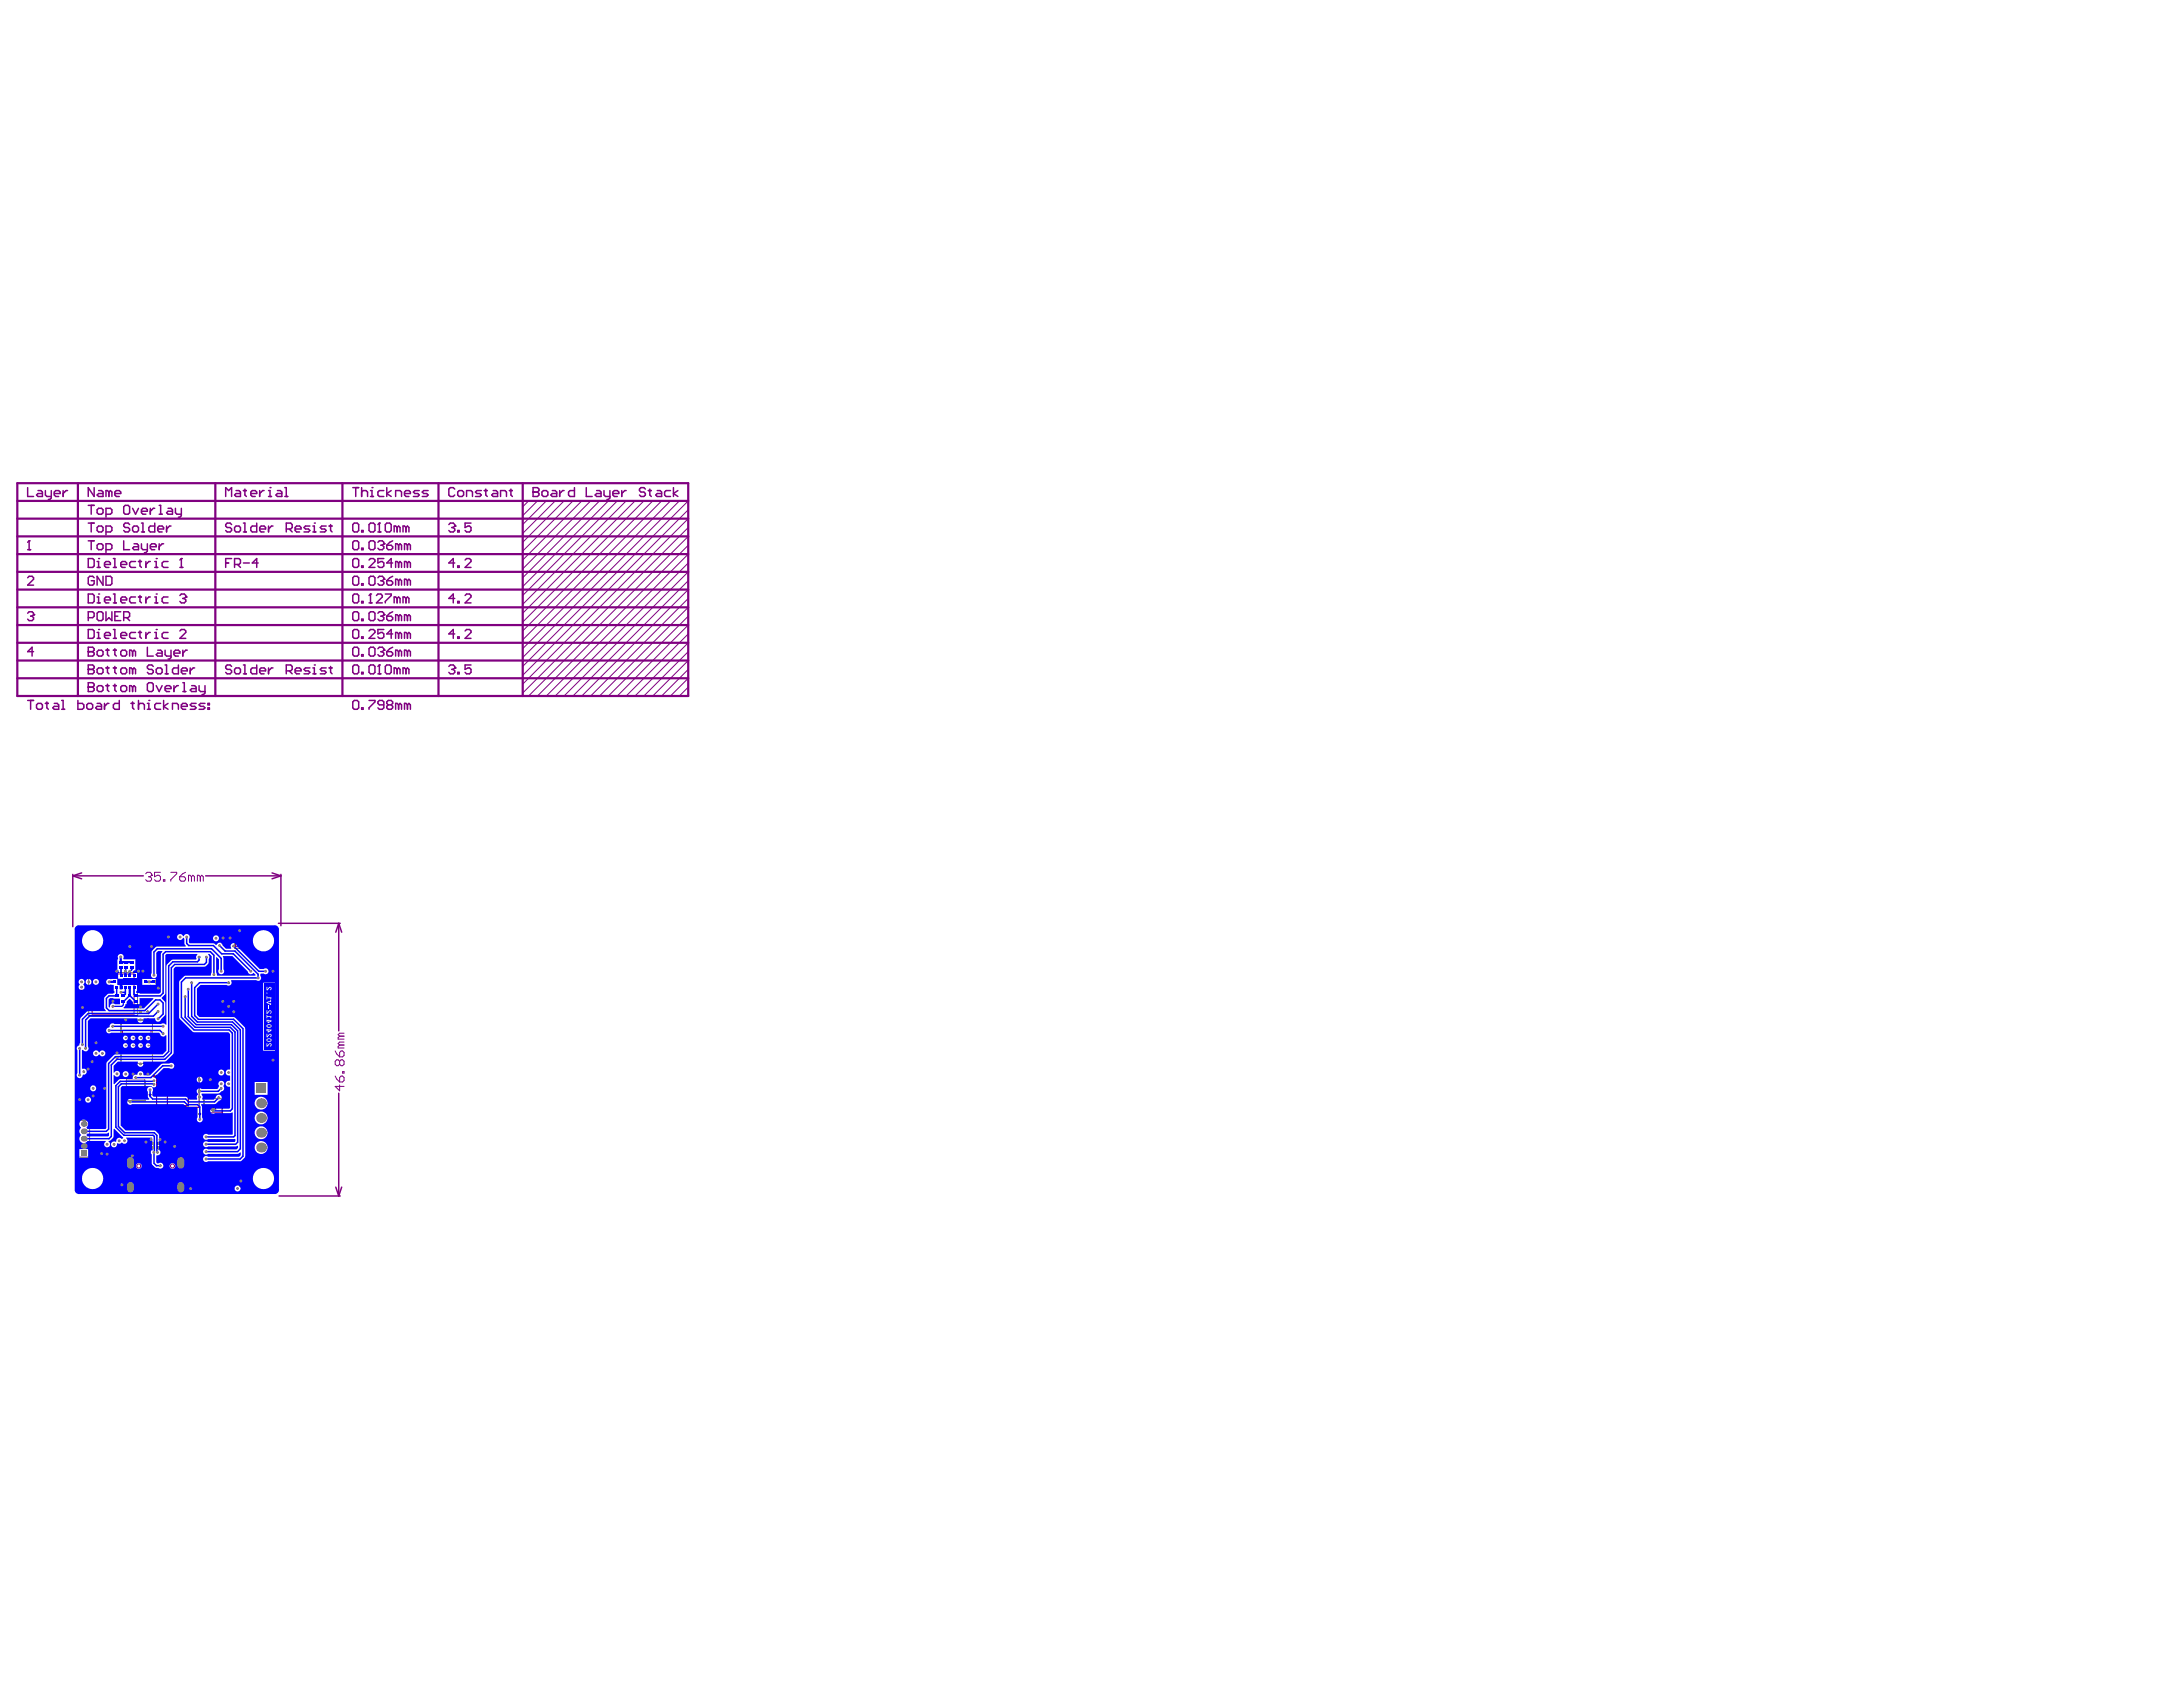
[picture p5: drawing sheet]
<svg xmlns="http://www.w3.org/2000/svg" width="279mm" height="216mm" viewBox="0 0 279 216" stroke-linecap="round" stroke-linejoin="round" font-family="sans-serif">
<path d="M20 137.6h5.5v4.1h-5.5z" fill="none" stroke="#000" stroke-width=".13"/>
<g fill="#008000">
<path d="M20.2 146.8h.3v.1h-.3z"/>
<path d="M20.2 146.3h.3v.2h-.3z"/>
<path d="M19.3 146.8h.4v.1h-.4z"/>
<path d="M19.3 146.3h.4v.2h-.4z"/>
<path d="M21.8 147.1h.1v.3h-.1z"/>
<path d="M22.2 147.1h.2v.3h-.2z"/>
<path d="M10.6 147.5h.3v.3h-.3z"/>
<path d="M10.6 146.5h.3v.3h-.3z"/>
<path d="M10.6 145.6h.3v.3h-.3z"/>
<path d="M10.6 144.6h.3v.3h-.3z"/>
<path d="M10.6 143.7h.3v.3h-.3z"/>
<circle cx="20.1" cy="146.2" r=".05"/>
<circle cx="19.3" cy="146.2" r=".05"/>
<circle cx="22.5" cy="147" r=".05"/>
<circle cx="11.5" cy="148.1" r=".05"/>
</g>
<g fill="none" stroke="#008000" stroke-width=".13">
<path d="M18.7 119.5h.7M19 119.1v.7M30.1 119.3h1.2v2.1h-1.2zM30.7 120v.7M10 126.7h1.1v2.1h-1.1zM10.2 127.8h.7M10.6 127.4v.7M11.3 124.5h6.3v5.5h-6.3zM12.1 134.1h.3M12.1 135.5h.3M12.3 133.9v.3M12.3 135.4v.3"/>
<path d="M12.5 139.3h.3M12.7 139.1v.3M13 135.5h.3M13.1 135.4v.3M14.8 136.8h.3M14.8 135.4h.3M15 136.7v.3M15 135.2v.3M15.5 130.5h4v5.6h-4zM15.9 136.8h.3M16.1 136.7v.3M16.2 138.2h2.4v2.7h-2.4z"/>
<path d="M16.9 136.8h.3M17 139.6h.7M17 136.7v.3M17.4 139.2v.7M17.8 129.5h.3M17.8 136.8h.3M18 129.3v.3M18 136.7v.3M18.8 129.5h.3M18.8 136.8h.3M18.9 129.3v.3M18.9 136.7v.3"/>
<path d="M19.2 140v.3M19.8 125.7h.3M19.8 120.8h.3M19.9 125.5v.3M20 120.6v.3M26.1 138.2h.3M26.3 138v.3M27.5 120.7h.3M27.6 120.6v.3M28.4 120.7h.3M28.5 120.5v.3M29.3 120.7h.3"/>
<path d="M29.5 120.5v.3M30.3 120.3h.8M10 143.4h1.5v4.7h-1.5zM11.1 141.4h.3M11.3 141.3v.3M13.6 147.1h.3M13.7 146.9v.3M14.4 147.1h.3M14.6 146.9v.3M14.6 151h.7M15 150.6v.7M16.4 146.8h.7"/>
<path d="M16.8 146.4v.7M19.1 140.1h.3M19.3 146.2h.4v.8h-.4zM20.1 146.2h.5v.8h-.5zM21.7 147h.8v.5h-.8zM25.4 142.6h.3M25.6 142.4v.3M26.1 140.6h2.4v2.7h-2.4zM26.9 141.9h.8M27.3 141.6v.7M30.7 151.8h.3M30.8 151.6v.3"/>
<circle cx="19" cy="119.5" r=".26"/>
<circle cx="12.3" cy="134.1" r=".09"/>
<circle cx="12.3" cy="135.5" r=".09"/>
<circle cx="12.7" cy="139.3" r=".09"/>
<circle cx="13.1" cy="135.5" r=".09"/>
<circle cx="15" cy="136.8" r=".09"/>
<circle cx="15" cy="135.4" r=".09"/>
<circle cx="16.1" cy="136.8" r=".09"/>
<circle cx="17" cy="136.8" r=".09"/>
<circle cx="17.4" cy="139.6" r=".26"/>
<circle cx="18" cy="129.5" r=".09"/>
<circle cx="18" cy="136.8" r=".09"/>
<circle cx="18.9" cy="129.5" r=".09"/>
<circle cx="18.9" cy="136.8" r=".09"/>
<circle cx="19.9" cy="125.7" r=".09"/>
<circle cx="20" cy="120.8" r=".09"/>
<circle cx="26.3" cy="138.2" r=".09"/>
<circle cx="27.6" cy="120.7" r=".09"/>
<circle cx="28.5" cy="120.7" r=".09"/>
<circle cx="29.5" cy="120.7" r=".09"/>
<circle cx="11.3" cy="141.4" r=".09"/>
<circle cx="13.7" cy="147.1" r=".09"/>
<circle cx="14.6" cy="147.1" r=".09"/>
<circle cx="15" cy="151" r=".26"/>
<circle cx="16.8" cy="146.8" r=".26"/>
<circle cx="19.2" cy="140.1" r=".09"/>
<circle cx="25.6" cy="142.6" r=".09"/>
<circle cx="27.3" cy="141.9" r=".26"/>
<circle cx="30.8" cy="151.8" r=".09"/>
</g>
<path d="M30.1 119.5h1.1v1.6h-1.1zM10 127h1.1v1.6h-1.1zM11.8 124.6h5.4v5.2h-5.4zM15.7 131.9h3.6v2.9h-3.6zM16.3 139.1h2.2v.9h-2.2zM26.2 141.4h2.2v1h-2.2z" fill="none" stroke="#800080" stroke-width=".13"/>
<circle cx="18.9" cy="130.4" r=".07" fill="none" stroke="#800080" stroke-width=".15"/>
<g fill="#008080">
<path d="M20.3 146.9h.1v.3h-.1z"/>
<path d="M20.2 147.1h.3h-.3z"/>
<path d="M20.3 146h.1v.3h-.1z"/>
<path d="M19.4 146.9h.1v.3h-.1z"/>
<path d="M19.3 147.1h.3h-.3z"/>
<path d="M19.4 146h.1v.3h-.1z"/>
<path d="M21.5 147.2h.3v.1h-.3z"/>
<path d="M21.6 147.1v.3z"/>
<path d="M22.4 147.2h.3v.1h-.3z"/>
</g>
<path d="M21.4 137.8h2.7v3.7h-2.7z" fill="none" stroke="#000" stroke-width=".13"/>
<circle cx="19.7" cy="137.7" r=".07" fill="none" stroke="#000" stroke-width=".15"/>
<g fill="none" stroke="#800080" stroke-width=".13">
<path d="M67.7 64.1l-.8 .8M68.8 64.1l-1.9 1.9M69.9 64.1l-3 3M71.1 64.1l-4.2 4.2M72.2 64.1l-5.3 5.3M73.3 64.1l-6.4 6.4M74.5 64.1l-7.6 7.6M75.6 64.1l-8.7 8.7M76.7 64.1l-9.8 9.8M77.9 64.1l-11 11M79 64.1l-12.1 12.1M80.1 64.1l-13.2 13.2"/>
<path d="M81.3 64.1l-14.4 14.4M82.4 64.1l-15.5 15.5M83.5 64.1l-16.6 16.6M84.7 64.1l-17.8 17.8M85.8 64.1l-18.9 18.9M87 64.1l-20.1 20M88.1 64.1l-21.2 21.2M88.1 66.4l-21.2 21.2M88.1 76.6l-12.5 12.5M88.1 77.7l-11.4 11.4M88.1 69.8l-19.3 19.3M88.1 72.1l-17 17"/>
<path d="M88.1 78.9l-10.2 10.2M88.1 65.2l-21.2 21.2M88.1 73.2l-15.9 15.9M88.1 74.3l-14.8 14.8M88.1 70.9l-18.2 18.2M88.1 80l-9.1 9.1M88.1 67.5l-21.2 21.2M88.1 75.5l-13.6 13.6M88.1 68.6l-20.4 20.5M88.1 85.7l-3.4 3.4M88.1 83.4l-5.7 5.7M88.1 81.1l-8 8"/>
<path d="M88.1 84.5l-4.6 4.6M88.1 82.3l-6.8 6.8M88.1 86.8l-2.3 2.3M88.1 87.9l-1.1 1.2M18.6 111.8l.2-.2h.4l.2 .2v.2M19 112.2h.2M19.2 112.2l.2 .2v.2l-.2 .2h-.4l-.2-.2M19.4 112h.1M19.4 112l-.2 .2M20.5 111.6h-.7v.6l.4-.2h.1l.2 .2v.4l-.2 .2h-.3l-.2-.2M20.9 112.6h.2v.2h-.2zM21.9 111.6h.7v.2l-.7 .8v.2"/>
<path d="M23 112.2h.6l.1 .2v.2l-.1 .2h-.4l-.2-.2zM23.7 111.6l-.3 .2-.4 .4M24.5 112.2l-.2-.2h-.2v.8M24.5 112.2v.6M24.5 112.2l.2-.2 .2 .2v.6M25.6 112.2l-.1-.2h-.2v.8M25.6 112.2v.6M25.6 112.2l.2-.2 .2 .2v.6M42.9 137.7l.2 .4 .4 .4M42.9 134.5l.2 .4 .4 .4M43.5 137.9l.2-.2h.1l.2 .2v.4l-.2 .2h-.3zM43.5 135.8l.2-.2h.1l.2 .2v.4l-.2 .2h-.1l-.2-.2"/>
<path d="M43.5 138.8v.8l-.6-.6h1.1M43.5 134.7l.2-.2h.1l.2 .2v.4l-.2 .2h-.3zM43.5 135.8v.4M43.5 135.8l-.2-.2h-.2l-.2 .2v.4l.2 .2h.2l.2-.2M43.5 133.7l-.2 .2v.2h.7M43.5 132.6l-.2 .2v.2h.7M43.5 133.7h.5M43.5 132.6h.5M43.8 137.1h.2v.2h-.2zM44 133.4h-.5l-.2 .2 .2 .1M44 132.2h-.5l-.2 .2 .2 .2"/>
<circle cx="17.8" cy="149.2" r=".26"/>
<circle cx="22.1" cy="149.2" r=".26"/>
</g>
<g fill="none" stroke="#800080" stroke-width=".28">
<path d="M2.2 77.7h85.9M2.2 70.9h85.9M2.2 80h85.9M2.2 75.5h85.9M2.2 68.6h85.9M2.2 61.8h85.9v27.3h-85.9zM2.2 64.1h85.9M2.2 73.2h85.9M2.2 66.4h85.9M10 61.8v27.3M27.6 61.8v27.3M43.8 61.8v27.3"/>
<path d="M56.1 61.8v27.3M66.9 61.8v27.3M2.2 82.3h85.9M2.2 86.8h85.9M2.2 84.5h85.9"/>
</g>
<g fill="none" stroke="#800080" stroke-width=".19">
<path d="M3.5 70.3h.4M3.5 62.4v1.1h.8M3.5 78.5l.2-.2h.4l.2 .2v.2M3.5 73.9l.2-.1h.4l.2 .1v.2l-.8 .8h.8M3.7 69.2h.1M3.7 69.2v1.1M3.7 69.2l-.2 .2M3.9 78.9h.2M4.1 78.9l.2 .1v.2l-.2 .2h-.4l-.2-.2M4.3 78.7h.1M4.3 78.7l-.2 .2M4.9 62.8h.3l.2 .2v.5h-.5l-.2-.1 .2-.2h.5"/>
<path d="M5.8 62.8v.6l.2 .1h.6M6.6 62.8v.9l-.2 .2h-.2M6.9 63.2h.8v-.2l-.2-.2h-.4l-.2 .2v.4l.2 .1h.4M8.1 62.8v.7M8.6 62.8h-.1l-.4 .4M11.3 76h.6l.2 .2v.8l-.2 .2h-.6zM11.3 71.5h.6l.2 .2v.7l-.2 .2h-.6zM11.3 79h.6l.2-.1v-.4l-.2-.2h-.6v1.1M11.3 66.9h.8M11.3 64.7h.8M11.3 69.2h.8M11.7 64.7v1.1"/>
<path d="M11.7 66.9v1.2M11.7 69.2v1.1M12.1 62.4v1.1l-.8-1.1v1.1M12.1 73.9l-.2-.1h-.4l-.2 .1v.8l.2 .2h.4l.2-.2v-.4h-.4M12.4 77.2h.4M12.4 76.4h.2v.8M12.4 71.9h.2v.7M12.4 69.8l.2-.2h.4l.2 .2v.4l-.2 .1h-.4l-.2-.1zM12.4 65.2l.2-.1h.4l.2 .1v.4l-.2 .2h-.4l-.2-.2zM12.4 67.5l.2-.2h.4l.2 .2v.4l-.2 .2h-.4l-.2-.2zM12.4 78.5l.2-.2h.4l.2 .2v.7l-.2 .2h-.4l-.2-.2zM12.4 72.6h.4"/>
<path d="M12.6 76h.1M12.6 71.5h.1M12.6 62.8h.4l.2 .2v.5h-.6l-.2-.1 .2-.2h.6M13.2 73.8v1.1l-.8-1.1v1.1M13.4 76.8h.7v-.2l-.2-.2h-.3l-.2 .2v.4l.2 .2h.3M13.4 72.2h.7v-.1l-.2-.2h-.3l-.2 .2v.3l.2 .2h.3M13.6 73.8h.5l.2 .1v.8l-.2 .2h-.5zM13.6 70.3h.5l.2-.1v-.4l-.2-.2h-.5v1.1M13.6 68.1h.5l.2-.2v-.4l-.2-.2h-.5v1.2M13.6 65.8h.5l.2-.2v-.4l-.2-.1h-.5v1.1M13.6 78.3v1.1l.3-.4 .4 .4v-1.1M13.9 63l-.1-.2h-.2v.7"/>
<path d="M13.9 63l.2-.2 .2 .2v.5M13.9 63v.5M14.5 76h.2v1.2M14.5 77.2h.4M14.5 71.5h.2v1.1M14.5 72.6h.4M14.7 63.2h.8v-.2l-.2-.2h-.4l-.2 .2v.4l.2 .1h.4M14.7 78.9h.4M15.5 76.8h.7v-.2l-.2-.2h-.4l-.1 .2v.4l.1 .2h.4M15.5 78.3h-.8v1.1h.8M15.5 72.2h.7v-.1l-.2-.2h-.4l-.1 .2v.3l.1 .2h.4M15.8 64.9l.2-.2h.4l.2 .2v.7l-.2 .2h-.4l-.2-.2z"/>
<path d="M15.8 79h.6l.2-.1v-.4l-.2-.2h-.6v1.1M15.8 69.2v1.1h.8M16.2 79l.4 .4M16.6 67.1l-.2-.2h-.4l-.2 .2v.2l.2 .2h.4l.2 .2v.2l-.2 .2h-.4l-.2-.2M17 67.5l.2-.2h.3l.2 .2v.4l-.2 .2h-.3l-.2-.2zM17 65.1l.3 .7 .4-.7M17.2 69.6h.3l.2 .2v.5h-.5l-.2-.1 .2-.2h.5M17.3 76.4h-.5l-.2 .2v.4l.2 .2h.5M17.3 71.9h-.5l-.2 .2v.3l.2 .2h.5M17.7 76.4h.4M17.7 71.9h.4M17.9 71.7v.7l.2 .2"/>
<path d="M17.9 76.2v.8l.2 .2M18.1 69.6v.6l.2 .1h.6M18.1 65.4h.8v-.2l-.2-.1h-.4l-.2 .1v.4l.2 .2h.4M18.1 66.9h.2v1.2M18.1 68.1h.4M18.7 71.9v.7M18.7 76.4v.8M18.9 69.6v.9l-.2 .2h-.2M19.2 76.4h-.2l-.3 .4M19.2 70h.8v-.2l-.2-.2h-.4l-.2 .2v.4l.2 .1h.4M19.2 65.1v.7M19.2 71.9h-.2l-.3 .3"/>
<path d="M19.8 77.2h.4M19.8 76.4h.2v.8M19.8 71.9h.2v.7M19.8 66.9v1.2h-.6l-.2-.2v-.4l.2-.2h.6M19.8 65.1h-.2l-.4 .3M19.8 72.6h.4M20 76h.1M20 71.5h.1M20.2 67.7h.7v-.2l-.1-.2h-.4l-.2 .2v.4l.2 .2h.4M20.4 64.7h.2v1.1M20.4 65.8h.4M20.4 69.6v.7"/>
<path d="M20.9 69.6h-.1l-.4 .4M21.3 67.3v.8M21.5 76.4h-.6l-.1 .2v.4l.1 .2h.6M21.5 71.9h-.6l-.1 .2v.3l.1 .2h.6M21.5 65.1h.4l.2 .1v.6h-.6l-.2-.2 .2-.2h.6M21.9 67.3h-.2l-.4 .4M22.5 65.1v.5l.1 .2h.6M23 76.2l.2-.2h.4l.2 .2v.2M23 72.6h.4M23.2 71.5h.1M23.2 65.1v.9l-.2 .2h-.2M23.2 71.5v1.1"/>
<path d="M23.2 71.5l-.2 .2M23.4 76.6h.2M23.6 76.6l.2 .2v.2l-.2 .2h-.4l-.2-.2M23.8 76.4h.1M23.8 76.4l-.2 .2M28.9 63.5v-1.1l.4 .4 .3-.4v1.1M28.9 72.1h.4M29.6 67.1l-.1-.2h-.4l-.2 .2v.2l.2 .2h.4l.1 .2v.2l-.1 .2h-.4l-.2-.2M29.6 71.5h-.7v1.1M30 67.5l.2-.2h.4l.2 .2v.4l-.2 .2h-.4l-.2-.2zM30 72.2h.6l.2-.1v-.4l-.2-.2h-.6v1.1M30.2 62.8h.4l.2 .2v.5h-.6l-.2-.1 .2-.2h.6"/>
<path d="M30.4 72.2l.4 .4M31.2 62.8h.3M31.2 66.9h.1v1.2M31.2 68.1h.3M31.2 72.1h.7M31.3 62.6v.8l.2 .1M32.1 63.2h.8v-.2l-.2-.2h-.4l-.2 .2v.4l.2 .1h.4M32.9 66.9v1.2h-.6l-.2-.2v-.4l.2-.2h.6M33 72.1h-.7l.6-.6v1.1M33.2 67.7h.8v-.2l-.2-.2h-.4l-.2 .2v.4l.2 .2h.4M33.2 62.8v.7M33.8 62.8h-.2l-.4 .4"/>
<path d="M34.4 63.5h.3M34.4 62.8h.2v.7M34.4 67.3v.8M34.6 62.4h.1M34.9 67.3h-.2l-.3 .4M35.5 62.8h.4l.2 .2v.5h-.6l-.2-.1 .2-.2h.6M36.5 62.4h.1v1.1M36.5 63.5h.3M36.6 67.7h.6l.2-.2v-.4l-.2-.2h-.6v1.2M37 67.7l.4 .4M37.8 67.7h.7v-.2l-.2-.2h-.3l-.2 .2v.4l.2 .2h.3M39.7 67.3h-.6l-.2 .2 .2 .2h.4l.2 .2-.2 .2h-.6"/>
<path d="M40 68.1h.4M40 67.3h.2v.8M40.2 66.9h.1M41.7 67.3h-.5l-.2 .2 .2 .2h.4l.1 .2-.1 .2h-.6M42.1 67.3h.4M42.3 67.1v.8l.2 .2M45.2 76.2l.1-.2h.4l.2 .2v.8l-.2 .2h-.4l-.1-.2zM45.2 67.1l.1-.2h.4l.2 .2v.8l-.2 .2h-.4l-.1-.2zM45.2 69.4l.1-.2h.4l.2 .2v.8l-.2 .1h-.4l-.1-.1zM45.2 71.7l.1-.2h.4l.2 .2v.7l-.2 .2h-.4l-.1-.2zM45.2 73.9l.1-.1h.4l.2 .1v.8l-.2 .2h-.4l-.1-.2zM45.2 78.5l.1-.2h.4l.2 .2v.7l-.2 .2h-.4l-.1-.2z"/>
<path d="M45.2 62.4h.7M45.5 62.4v1.1M46.3 77h.2v.2h-.2zM46.3 62.4v1.1M46.3 67.9h.2v.2h-.2zM46.3 70.2h.2v.1h-.2zM46.3 72.4h.2v.2h-.2zM46.3 74.7h.2v.2h-.2zM46.3 79.2h.2v.2h-.2zM46.3 63l.2-.2h.4l.1 .2v.5M47.2 77.2h.4M47.2 71.7l.2-.2h.4l.2 .2v.2l-.8 .7h.8"/>
<path d="M47.4 76h.1M47.4 76v1.2M47.4 76l-.2 .2M47.4 69.2h.4l.2 .2v.8l-.2 .1h-.4l-.2-.1v-.8zM47.4 66.9h.4l.2 .2v.8l-.2 .2h-.4l-.2-.2v-.8zM47.4 73.8h.4l.2 .1v.8l-.2 .2h-.4l-.2-.2v-.8zM47.4 78.3h.4l.2 .2v.7l-.2 .2h-.4l-.2-.2v-.7zM47.4 63.5h.4M47.4 62.8h.2v.7M47.6 62.4h.1M48.2 76.2l.2-.2h.3l.2 .2v.2l-.7 .8h.7M48.4 69.4l.2-.2h.3l.2 .2v.2"/>
<path d="M48.4 73.9l.2-.1h.3l.2 .1v.2M48.4 78.5l.2-.2h.3l.2 .2v.2M48.4 68.1h.3M48.6 66.9h.1M48.6 66.9v1.2M48.6 66.9l-.2 .2M48.7 69.8h.2M48.7 78.9h.2M48.7 74.3h.2M48.9 74.3l.2 .2v.2l-.2 .2h-.3l-.2-.2M48.9 69.8l.2 .2v.2l-.2 .1h-.3l-.2-.1M48.9 78.9l.2 .1v.2l-.2 .2h-.3l-.2-.2"/>
<path d="M49.1 69.6h.1M49.1 78.7h.1M49.1 74.1h.1M49.1 71.5h-.7v.6l.3-.2h.2l.2 .2v.3l-.2 .2h-.3l-.2-.2M49.1 62.8h-.5l-.2 .2v.4l.2 .1h.5M49.1 69.6l-.2 .2M49.1 78.7l-.2 .2M49.1 74.1l-.2 .2M49.3 76h.8v.2l-.8 .8v.2M49.3 67.1l.2-.2h.4l.2 .2v.8l-.2 .2h-.4l-.2-.2zM49.5 74.3h.6l.2 .2v.2l-.2 .2h-.4l-.2-.2zM49.5 69.8h.6l.2 .2v.2l-.2 .1h-.4l-.2-.1z"/>
<path d="M49.5 78.9h.6l.2 .1v.2l-.2 .2h-.4l-.2-.2zM49.5 62.4v1.1M50.1 62.8l-.6 .4 .6 .3M50.3 72.1h-.8l.6-.6v1.1M50.3 73.8l-.4 .1-.4 .4M50.3 69.2l-.4 .2-.4 .4M50.3 78.3l-.4 .2-.4 .4M50.6 63.5v-.7h.6l.2 .2v.5M50.8 67.5l-.2-.2h-.2v.8M50.8 76.6l-.2-.2h-.2v.8M50.8 67.5v.6M50.8 76.6v.6"/>
<path d="M50.8 76.6l.2-.2 .2 .2v.6M50.8 67.5l.2-.2 .2 .2v.6M51 74.3l.2-.2 .2 .2v.6M51 69.8l-.2-.2h-.2v.7M51 72.1l-.2-.2h-.2v.7M51 74.3l-.2-.2h-.2v.8M51 78.9l-.2-.2h-.2v.7M51 69.8v.5M51 72.1v.5M51 74.3v.6M51 78.9v.5M51 69.8l.2-.2 .2 .2v.5"/>
<path d="M51 72.1l.2-.2 .2 .2v.5M51 78.9l.2-.2 .2 .2v.5M51.8 63.2h.7v-.2l-.2-.2h-.3l-.2 .2v.4l.2 .1h.3M52 76.6l-.2-.2h-.2v.8M52 67.5l-.2-.2h-.2v.8M52 67.5v.6M52 76.6v.6M52 76.6l.1-.2 .2 .2v.6M52 67.5l.1-.2 .2 .2v.6M52.1 69.8l-.1-.2h-.2v.7M52.1 72.1l-.1-.2h-.2v.7M52.1 74.3l-.1-.2h-.2v.8"/>
<path d="M52.1 78.9l-.1-.2h-.2v.7M52.1 69.8v.5M52.1 72.1v.5M52.1 74.3v.6M52.1 78.9v.5M52.1 69.8l.2-.2 .2 .2v.5M52.1 72.1l.2-.2 .2 .2v.5M52.1 74.3l.2-.2 .2 .2v.6M52.1 78.9l.2-.2 .2 .2v.5M53.7 62.8h-.6l-.2 .2 .2 .2h.4l.2 .2-.2 .1h-.6M54.8 62.8h-.6l-.2 .2 .2 .2h.4l.2 .2-.2 .1h-.6M57.4 67.1l.2-.2h.4l.2 .2v.2"/>
<path d="M57.8 67.5h.2M58 67.5l.2 .2v.2l-.2 .2h-.4l-.2-.2M58.2 67.3h.1M58.2 76.6h-.8l.6-.6v1.2M58.2 62.6l-.2-.2h-.4l-.2 .2v.8l.2 .1h.4l.2-.1M58.2 72.1h-.8l.6-.6v1.1M58.2 67.3l-.2 .2M58.6 77h.2v.2h-.2zM58.6 67.9h.2v.2h-.2zM58.6 72.4h.2v.2h-.2zM58.8 62.8h.3l.2 .2v.4l-.2 .1h-.3l-.2-.1v-.4zM59.5 76.2l.2-.2h.4l.2 .2v.2l-.8 .8h.8"/>
<path d="M59.5 71.7l.2-.2h.4l.2 .2v.2l-.8 .7h.8M59.7 63.5v-.7h.6l.2 .2v.5M60.3 66.9h-.8v.6l.4-.2h.2l.2 .2v.4l-.2 .2h-.4l-.2-.2M61.6 62.8h-.6l-.1 .2 .1 .2h.4l.2 .2-.2 .1h-.5M62 62.8h.4M62.2 62.6v.8l.2 .1M63.1 62.8h.4l.2 .2v.5h-.6l-.2-.1 .2-.2h.6M64.1 63.5v-.7h.5l.2 .2v.5M65.2 62.8h.4M65.4 62.6v.8l.2 .1M68.2 63h.1M68.2 62.4h.6l.2 .2v.2l-.2 .2 .2 .2v.2l-.2 .1h-.6z"/>
<path d="M68.2 63h.6M69.6 62.8h.3l.2 .2v.4l-.2 .1h-.3l-.2-.1v-.4zM70.7 62.8h.4l.2 .2v.5h-.6l-.2-.1 .2-.2h.6M71.6 62.8v.7M72.2 62.8h-.2l-.4 .4M73.5 62.4v1.1h-.5l-.2-.1v-.4l.2-.2h.5M75 62.4v1.1h.8M76.4 62.8h.3l.2 .2v.5h-.5l-.2-.1 .2-.2h.5M77.3 62.8v.6l.2 .1h.6M78.1 62.8v.9l-.2 .2h-.2M78.4 63.2h.8v-.2l-.2-.2h-.4l-.2 .2v.4l.2 .1h.4M79.6 62.8v.7"/>
<path d="M80.1 62.8h-.1l-.4 .4M82.6 62.6l-.2-.2h-.4l-.2 .2v.2l.2 .2h.4l.2 .2v.2l-.2 .1h-.4l-.2-.1M83 62.8h.4M83.2 62.6v.8l.2 .1M84.1 62.8h.4l.2 .2v.5h-.6l-.2-.1 .2-.2h.6M85.8 62.8h-.6l-.1 .2v.4l.1 .1h.6M86.2 62.4v1.1M86.8 62.8l-.6 .4 .6 .3M3.5 89.6h.8M3.9 89.6v1.2M4.3 83.4h-.8l.6-.6v1.2M4.9 90h.3l.2 .2v.4l-.2 .2h-.3l-.2-.2v-.4z"/>
<path d="M5.8 90h.4M6 89.8v.8l.2 .2M6.9 90h.4l.2 .2v.6h-.6l-.1-.2 .1-.2h.6M7.9 89.6h.2v1.2M7.9 90.8h.4M10 89.6v1.2h.5l.2-.2v-.4l-.2-.2h-.5M11.3 90h.4l.2 .2v.4l-.2 .2h-.4l-.2-.2v-.4zM11.3 87.9h.1M11.3 83.4h.1M11.3 85.7h.1M11.3 80.6h.6l.2 .2v.7l-.2 .2h-.6zM11.3 82.8h.6l.2 .2v.2l-.2 .2 .2 .2v.2l-.2 .2h-.6z"/>
<path d="M11.3 85.1h.6l.2 .2v.2l-.2 .2 .2 .2v.1l-.2 .2h-.6zM11.3 87.4h.6l.2 .2v.1l-.2 .2 .2 .2v.2l-.2 .2h-.6zM11.3 87.9h.6M11.3 83.4h.6M11.3 85.7h.6M12.4 90h.4l.2 .2v.6h-.6l-.2-.2 .2-.2h.6M12.4 80.9h.2v.8M12.4 85.7l.2-.2h.4l.2 .2v.3l-.2 .2h-.4l-.2-.2zM12.4 87.9l.2-.2h.4l.2 .2v.4l-.2 .2h-.4l-.2-.2zM12.4 83.4l.2-.2h.4l.2 .2v.4l-.2 .2h-.4l-.2-.2zM12.4 81.7h.4M12.6 80.6h.1"/>
<path d="M13.4 90v.8M13.4 81.3h.7v-.2l-.2-.2h-.3l-.2 .2v.4l.2 .2h.3M13.6 87.7h.3M13.6 85.5h.3M13.6 83.2h.3M13.8 83v.8l.1 .2M13.8 85.3v.7l.1 .2M13.8 87.6v.7l.1 .2M13.9 90h-.1l-.4 .4M14.5 80.6h.2v1.1M14.5 87.7h.4M14.5 81.7h.4"/>
<path d="M14.5 85.5h.4M14.5 83.2h.4M14.7 83v.8l.2 .2M14.7 85.3v.7l.2 .2M14.7 87.6v.7l.2 .2M15.3 89.6v1.2h-.6l-.2-.2v-.4l.2-.2h.6M15.5 81.3h.7v-.2l-.2-.2h-.4l-.1 .2v.4l.1 .2h.4M15.6 83.2h.4l.2 .2v.4l-.2 .2h-.4l-.1-.2v-.4zM15.6 85.5h.4l.2 .2v.3l-.2 .2h-.4l-.1-.2v-.3zM15.6 87.7h.4l.2 .2v.4l-.2 .2h-.4l-.1-.2v-.4zM16.8 90h.4M17 89.8v.8l.2 .2"/>
<path d="M17 83.4l-.2-.2h-.2v.8M17 85.7l-.2-.2h-.2v.7M17 87.9l-.2-.2h-.2v.8M17 83.4l.2-.2 .1 .2v.6M17 83.4v.6M17 85.7v.5M17 87.9v.6M17 87.9l.2-.2 .1 .2v.6M17 85.7l.2-.2 .1 .2v.5M17.3 80.9h-.5l-.2 .2v.4l.2 .2h.5M17.7 90.2l.2-.2h.4l.2 .2v.6M17.7 89.6v1.2"/>
<path d="M17.7 80.9h.4M17.9 80.8v.7l.2 .2M18.7 80.9v.8M18.9 90.8h.3M18.9 90h.1v.8M18.9 87.6l.1-.2h.4l.2 .2v.7l-.2 .2h-.4l-.1-.2zM18.9 82.8v1.2h.7M19 89.6h.1M19.2 80.9h-.2l-.3 .4M19.6 85.3l-.2-.2h-.4l-.1 .2v.2l.1 .2h.4l.2 .2v.1l-.2 .2h-.4l-.1-.2M19.8 80.9h.2v.8M19.8 81.7h.4"/>
<path d="M20 80.6h.1M20 85.7l.2-.2h.4l.2 .2v.3l-.2 .2h-.4l-.2-.2zM20 87.7l.4 .8 .4-.8M20.2 83.2h.4l.2 .2v.6h-.6l-.2-.2 .2-.2h.6M20.6 90h-.6l-.2 .2v.4l.2 .2h.6M20.9 89.6v1.2M21.1 88.1h.8v-.2l-.2-.2h-.4l-.2 .2v.4l.2 .2h.4M21.1 83.2v.6l.2 .2h.6M21.1 85.1h.2v1.1M21.1 86.2h.4M21.5 90l-.6 .4 .6 .4M21.5 80.9h-.6l-.1 .2v.4l.1 .2h.6"/>
<path d="M21.9 83.2v1l-.2 .1h-.2M22.1 90.8v-.8h.5l.2 .2v.6M22.3 83.6h.7v-.2l-.2-.2h-.3l-.2 .2v.4l.2 .2h.3M22.3 87.7v.8M22.8 87.7h-.2l-.3 .4M22.8 85.1v1.1h-.5l-.2-.2v-.3l.2-.2h.5M23 80.8l.2-.2h.4l.2 .2v.1l-.8 .8h.8M23.2 90.4h.8v-.2l-.2-.2h-.4l-.2 .2v.4l.2 .2h.4M23.2 85.9h.8v-.2l-.2-.2h-.4l-.2 .2v.3l.2 .2h.4M23.4 88.5h.4M23.4 87.4h.2v1.1M23.4 83.2v.8"/>
<path d="M24 83.2h-.2l-.4 .4M24.3 85.5v.7M24.5 87.7h.4l.2 .2v.6h-.6l-.2-.2 .2-.2h.6M24.9 85.5h-.2l-.4 .4M25.1 90h-.6l-.2 .2 .2 .2h.4l.2 .2-.2 .2h-.6M25.5 87.7v.6l.2 .2h.5M26.2 90h-.5l-.2 .2 .2 .2h.3l.2 .2-.2 .2h-.5M26.2 87.7v1l-.2 .2h-.1M26.6 90.6h.2v.2h-.2zM26.6 90h.2v.2h-.2zM29.6 85.3l-.1-.2h-.4l-.2 .2v.2l.2 .2h.4l.1 .2v.1l-.1 .2h-.4l-.2-.2M30 85.7l.2-.2h.4l.2 .2v.3l-.2 .2h-.4l-.2-.2z"/>
<path d="M31.2 85.1h.1v1.1M31.2 86.2h.3M32.9 85.1v1.1h-.6l-.2-.2v-.3l.2-.2h.6M33.2 85.9h.8v-.2l-.2-.2h-.4l-.2 .2v.3l.2 .2h.4M34.4 85.5v.7M34.9 85.5h-.2l-.3 .4M36.6 85.9h.6l.2-.2v-.4l-.2-.2h-.6v1.1M37 85.9l.4 .3M37.8 85.9h.7v-.2l-.2-.2h-.3l-.2 .2v.3l.2 .2h.3M39.7 85.5h-.6l-.2 .2 .2 .2h.4l.2 .1-.2 .2h-.6M40 86.2h.4M40 85.5h.2v.7"/>
<path d="M40.2 85.1h.1M41.7 85.5h-.5l-.2 .2 .2 .2h.4l.1 .1-.1 .2h-.6M42.1 85.5h.4M42.3 85.3v.7l.2 .2M45.2 80.8l.1-.2h.4l.2 .2v.7l-.2 .2h-.4l-.1-.2zM45.2 83l.1-.2h.4l.2 .2v.8l-.2 .2h-.4l-.1-.2zM45.2 85.3l.1-.2h.4l.2 .2v.7l-.2 .2h-.4l-.1-.2zM45.2 89.8l.1-.2h.4l.2 .2v.8l-.2 .2h-.4l-.1-.2zM46.3 81.5h.2v.2h-.2zM46.3 83.8h.2v.2h-.2zM46.3 86h.2v.2h-.2zM46.3 90.6h.2v.2h-.2z"/>
<path d="M47.2 89.6h.8v.2l-.8 .8v.2M47.2 80.8l.2-.2h.4l.2 .2v.1l-.8 .8h.8M47.4 82.8h.4l.2 .2v.8l-.2 .2h-.4l-.2-.2v-.8zM47.4 85.1h.4l.2 .2v.7l-.2 .2h-.4l-.2-.2v-.7zM48.4 83l.2-.2h.3l.2 .2v.2M48.4 86.2h.3M48.6 85.1h.1M48.6 85.1v1.1M48.6 85.1l-.2 .2M48.7 83.4h.2M48.9 83.4l.2 .2v.2l-.2 .2h-.3l-.2-.2M49.1 83.2h.1"/>
<path d="M49.1 90.2h-.5l-.2-.2v-.2l.2-.2h.3l.2 .2v.8l-.2 .2h-.3l-.2-.2M49.1 80.6h-.7v.5l.3-.2h.2l.2 .2v.4l-.2 .2h-.3l-.2-.2M49.1 83.2l-.2 .2M49.3 85.3l.2-.2h.4l.2 .2v.7l-.2 .2h-.4l-.2-.2zM49.5 83.4h.6l.2 .2v.2l-.2 .2h-.4l-.2-.2zM49.7 90.2l-.2-.2v-.2l.2-.2h.4l.2 .2v.2l-.2 .2M49.7 90.2l-.2 .2v.2l.2 .2h.4l.2-.2v-.2l-.2-.2M49.7 90.2h.4M50.3 81.1h-.8l.6-.5v1.1M50.3 82.8l-.4 .2-.4 .4M50.8 85.7l-.2-.2h-.2v.7M50.8 85.7v.5"/>
<path d="M50.8 85.7l.2-.2 .2 .2v.5M51 81.1l-.2-.2h-.2v.8M51 83.4l-.2-.2h-.2v.8M51 90.2l-.2-.2h-.2v.8M51 81.1v.6M51 83.4v.6M51 90.2v.6M51 90.2l.2-.2 .2 .2v.6M51 81.1l.2-.2 .2 .2v.6M51 83.4l.2-.2 .2 .2v.6M52 85.7l-.2-.2h-.2v.7M52 85.7v.5"/>
<path d="M52 85.7l.1-.2 .2 .2v.5M52.1 90.2l-.1-.2h-.2v.8M52.1 81.1l-.1-.2h-.2v.8M52.1 83.4l-.1-.2h-.2v.8M52.1 81.1v.6M52.1 83.4v.6M52.1 90.2v.6M52.1 90.2l.2-.2 .2 .2v.6M52.1 81.1l.2-.2 .2 .2v.6M52.1 83.4l.2-.2 .2 .2v.6M57.4 85.3l.2-.2h.4l.2 .2v.2M57.8 85.7h.2"/>
<path d="M58 85.7l.2 .2v.1l-.2 .2h-.4l-.2-.2M58.2 85.5h.1M58.2 81.1h-.8l.6-.5v1.1M58.2 85.5l-.2 .2M58.6 81.5h.2v.2h-.2zM58.6 86h.2v.2h-.2zM59.5 80.8l.2-.2h.4l.2 .2v.1l-.8 .8h.8M60.3 85.1h-.8v.6l.4-.2h.2l.2 .2v.3l-.2 .2h-.4l-.2-.2M9.3 112.1l1.1 .4M9.3 112.1h9M9.3 111.9v6.7M10.4 111.7l-1.1 .4"/>
<path d="M26.3 112.1h9.7M34.8 111.7l1.2 .4M35.6 118.2h7.9M36 112.1l-1.2 .4M36 111.9v6.6M43.4 118.2l.3 1.1M43.4 118.2l-.4 1.1M43.4 118.2v13.7M43.4 139.9v13.2M35.7 153.1h7.8M43 151.9l.4 1.2M43.7 151.9l-.3 1.2"/>
</g>
<g fill="#00f">
<path d="M11.2 145.1h2.4l.3-.2 .1 .1v.3l-.2 .1h-2.6l-.1-.1z"/>
<path d="M27.7 122.5h.1l.2 .3v1.3a.38 .38 0 0 0 0 .5 .38 .38 0 0 0 .6 0 .38 .38 0 0 0 0-.5v-1.7h1.1l2 1.9a.4 .4 0 0 0 .3 .4 .4 .4 0 0 0 .5-.2l.2 .3v.1h-4.9l-.1-.4z"/>
<path d="M13.9 127.9l.2-.2 1.3 .1v.7h-.7a.38 .38 0 0 0-.5 0 .38 .38 0 0 0-.1 .4l-.1 .1-.1-.1z"/>
<path d="M16.6 127.8l.4 .4v.3h.9v-.8h1.7v.1l-1.2 1.2h-2.5h-.1l.2-.3 .1-.2h.1v-.3z"/>
<path d="M9.7 118.6l.3-.2h25.2a.52 .52 0 0 1 .5 .5v33.3a.54 .54 0 0 1-.5 .6h-25.1l-.3-.1-.2-.2-.1-33.5zM13.6 125.4a.42 .42 0 0 0 .1 .6 .42 .42 0 0 0 .6 0l.3 .1v.7v.3l-.8 .1-.5 .5v1.3l.2 .3v.1h-2.3l-.9 .9v3.1l-.1 .4-.2 .1a.38 .38 0 0 0-.1 .5v3a.38 .38 0 0 0 .2 .6 .38 .38 0 0 0 .5-.4l.2-.1a.38 .38 0 0 0 .3-.5 .38 .38 0 0 0-.5-.2l-.1-.1v-2.3h.1a.38 .38 0 0 0 .6 .1 .38 .38 0 0 0 0-.6v-3.2l.4-.4h6v.1a.38 .38 0 0 0 .4 .5 .38 .38 0 0 0 .3-.5l.1-.1h1.4l.1 .2a.38 .38 0 0 0 .3 .3 .38 .38 0 0 0 .4-.4l.5-.4 .1-.2-.1-1.5-.4-.6 .5-.6v-4.9l.1-.1h3.9l.1 .1a.38 .38 0 0 0-.1 .5l-.1 .1h-3.1l-.7 .7v7.6h-.1a.38 .38 0 0 0-.6 0l-6-.1a.39 .39 0 0 0-.4 0 .39 .39 0 0 0-.2 .4l-.1 .1a.38 .38 0 0 0-.3 .5 .38 .38 0 0 0 .6 .2h6.2l.1 .1a.38 .38 0 0 0 .3 .4 .38 .38 0 0 0 .4-.2h.1v2l-.5 .4h-6l-.2 .1-.9 .9-.1 .2v8.3l-.1 .1h-2.3l-.1-.3a.57 .57 0 0 0 0-.8 .57 .57 0 0 0-.9 .1 .57 .57 0 0 0 .2 .8 .64 .64 0 0 0 0 1 .57 .57 0 0 0-.1 .8 .57 .57 0 0 0 .9-.1h2.3v.1a.38 .38 0 0 0-.1 .6 .38 .38 0 0 0 .6 0 .38 .38 0 0 0-.1-.6l.6-.5v-1.1h.1l1.2 1.1v.1l-.2 .1a.4 .4 0 0 0-.5-.2 .4 .4 0 0 0-.2 .5h-.1a.38 .38 0 0 0-.6 .2 .38 .38 0 0 0 .4 .5 .38 .38 0 0 0 .4-.4h.3l.4-.1a.38 .38 0 0 0 .5-.1 .38 .38 0 0 0 0-.5v-.1h3.3v1.6a.38 .38 0 0 0-.1 .6v1.2l.5 .4 .4 .1a.38 .38 0 0 0 .5-.1 .38 .38 0 0 0 0-.5 .38 .38 0 0 0-.5 0l-.3-.1v-.9h.1a.39 .39 0 0 0 .4-.3 .39 .39 0 0 0-.1-.4l-.1-2-.5-.5h-3.7l-.7-.7v-4.8l.2-.2 3.8 .1h-.1a.38 .38 0 0 0-.4 .2 .38 .38 0 0 0 0 .4v.6l.2 .3v.1h-2.2a.38 .38 0 0 0-.5 .1 .38 .38 0 0 0 0 .5 .38 .38 0 0 0 .5 0h6.6l.3 .3 1.4 .1 .1 .1-.1 1.2a.38 .38 0 0 0 .1 .6 .38 .38 0 0 0 .5-.1 .38 .38 0 0 0 .1-.5v-1.3l-.1-.4h1.7l.6-.4a.38 .38 0 0 0 .3-.5 .38 .38 0 0 0-.4-.3 .38 .38 0 0 0-.4 .3l-.3 .3h-1.4v-.1a.53 .53 0 0 0-.1-.6h2.1l.6-.4a.38 .38 0 0 0 .1-.6 .38 .38 0 0 0 0-.6 .38 .38 0 0 0-.6 0 .38 .38 0 0 0 .1 .6l-.3 .4-2-.1a.38 .38 0 0 0-.6 .2 .38 .38 0 0 0 .2 .5l-.1 .1a.38 .38 0 0 0-.1 .5v.1h-.9l-.5-.3h-4.1l-.2-.2v-.5l.1-.2-.1-.3v-.1a.4 .4 0 0 0 .5-.1 .4 .4 0 0 0 0-.5 .38 .38 0 0 0-.2-.6v-.1l1.1-1.1h.8a.38 .38 0 0 0 .5 0 .38 .38 0 0 0 0-.6 .38 .38 0 0 0-.5 0h-1l-1.5 1.5h-.8v-.1a.38 .38 0 0 0-.4-.4 .38 .38 0 0 0-.4 .4l-.1 .1a.45 .45 0 0 0-.6 .5h-1.6l-.7 .6h-.1v-1.1h.1a.38 .38 0 0 0 .6 .1 .38 .38 0 0 0 0-.6 .38 .38 0 0 0-.6 .2l-.1-.1v-.8l.6-.5h2.5v.2a.38 .38 0 0 0 .4 .4 .38 .38 0 0 0 .3-.5v-.1l2.9-.1 1-1v-10.8l.3-.3h3.7l.2-.1a.83 .83 0 0 0 .3-.9 .43 .43 0 0 0-.1-.5l.2-.1 .3 .3v2.1l-.1 .4h-3.2h-.3l-.5 .7-.1 4.6 .1 .2 1.7 1.7h4.5l.2 .2v4.5v.1a.38 .38 0 0 0-.5 .4 .38 .38 0 0 0 .5 .3v.1v.6a.45 .45 0 0 0-.4 .1 .45 .45 0 0 0-.1 .5l.5 .2v2.7v.1h-1.9a.38 .38 0 0 0-.5 0 .38 .38 0 0 0 0 .5 .38 .38 0 0 0 .5 .1l2.3-.1v2.8h-3.2a.38 .38 0 0 0-.5 0 .38 .38 0 0 0 0 .6 .38 .38 0 0 0 .5 0h3.4h.1v.3h-.1h-3.4a.38 .38 0 0 0-.5 .1 .38 .38 0 0 0 0 .5 .38 .38 0 0 0 .5 0h3.9v.2l-.2 .2h-3.7a.38 .38 0 0 0-.5 0 .38 .38 0 0 0 0 .5 .38 .38 0 0 0 .5 .1h3.8l.3-.2h.1v.3l-.2 .2h-4a.38 .38 0 0 0-.5 .1 .38 .38 0 0 0 0 .5 .38 .38 0 0 0 .5 0h4.1l.2-.1 .5-.5v-16.5l-1.4-1.3h-4.5l-.3-.4v-3.3l.5-.4h3.3a.38 .38 0 0 0 .5-.1 .38 .38 0 0 0 .1-.5v-.1h3.2a.38 .38 0 0 0 .5 0 .38 .38 0 0 0 0-.5l.1-.3h.3a.38 .38 0 0 0 .6 0 .38 .38 0 0 0 0-.6 .38 .38 0 0 0-.6 0h-.5l-2.9-3a.38 .38 0 0 0-.6-.3 .38 .38 0 0 0-.1 .6v.1h-.7l-.4-.5a.38 .38 0 0 0-.4-.3 .38 .38 0 0 0-.4 .3h-.1l-.3-.2h-3l-.1-.1v-.5a.38 .38 0 0 0-.2-.5 .38 .38 0 0 0-.5 .2l-.1-.1a.38 .38 0 0 0-.6 0 .38 .38 0 0 0 .1 .6 .38 .38 0 0 0 .5-.3l.2 .2v.5l.2 .3v.1h-3.7l-.6 .5-.1 .2v2.8a.38 .38 0 0 0 .1 .5 .38 .38 0 0 0 .5 0 .38 .38 0 0 0 0-.5v-2.6l.2-.3h.5l.1 .1-.2 .3v4.9l-.2 .2-3-.1v-.3h.1v-.7h-1.8v.5h-.3h-.1v-.5l-.3-.1v-.7h-.9a.37 .37 0 0 0-.5 .1zM27.3 120.1a.39 .39 0 0 0 .7 0 .39 .39 0 0 0-.7 0zM10.5 120.4a1.36 1.36 0 0 0 2.7 0 1.36 1.36 0 0 0-2.7 0zM32.4 120.4a1.36 1.36 0 0 0 2.7 0 1.36 1.36 0 0 0-2.7 0zM15.2 122.1a.5 .5 0 0 0-.1 .7h-.1v1.4h.2l-.1 1.1h2.4v-.8h-.5v-.1l.1-.2h.2v-1.4h-1.5a.43 .43 0 0 0 0-.6 .43 .43 0 0 0-.6-.1zM18.2 125.3v.7h1.7v-.7zM11.9 125.7a.4 .4 0 0 0 .8 0 .4 .4 0 0 0-.8 0zM11 125.7a.39 .39 0 0 0 .7 0 .39 .39 0 0 0-.7 0zM10.1 125.4v.3l.1 .3a.4 .4 0 0 0-.1 .6 .4 .4 0 0 0 .6 0 .4 .4 0 0 0 0-.6 .39 .39 0 0 0 0-.6 .39 .39 0 0 0-.6 0zM18.6 132.8a.35 .35 0 0 0 .7 0 .35 .35 0 0 0-.7 0zM17.7 132.8a.31 .31 0 0 0 .6 0 .31 .31 0 0 0-.6 0zM16.7 132.8a.31 .31 0 0 0 .6 0 .31 .31 0 0 0-.6 0zM15.7 132.8a.35 .35 0 0 0 .7 0 .35 .35 0 0 0-.7 0zM18.6 133.8a.35 .35 0 0 0 .7 0 .35 .35 0 0 0-.7 0zM17.7 133.8a.31 .31 0 0 0 .6 0 .31 .31 0 0 0-.6 0zM16.7 133.8a.31 .31 0 0 0 .6 0 .31 .31 0 0 0-.6 0zM15.7 133.8a.35 .35 0 0 0 .7 0 .35 .35 0 0 0-.7 0zM33.7 125.8v8.7h1.5v-8.7zM12 134.6a.38 .38 0 0 0 .1 .6 .38 .38 0 0 0 .5-.3h.1a.38 .38 0 0 0 .6 .2 .38 .38 0 0 0 0-.6 .38 .38 0 0 0-.6 .2l-.1-.1a.39 .39 0 0 0-.6 0zM27.9 137.3a.4 .4 0 0 0 .8 0 .4 .4 0 0 0-.8 0zM15.7 137.5a.4 .4 0 0 0 .8 0 .4 .4 0 0 0-.8 0zM25.2 138.2a.39 .39 0 0 0 .7 0 .39 .39 0 0 0-.7 0zM11.5 139.3a.4 .4 0 0 0 .8 0 .4 .4 0 0 0-.8 0zM32.6 138.5v1.6h1.6v-1.6zM10.9 140.7a.4 .4 0 0 0 .8 0 .4 .4 0 0 0-.8 0zM32.6 141.2a.83 .83 0 0 0 1.6 0 .83 .83 0 0 0-1.6 0zM32.6 143.1a.83 .83 0 0 0 1.6 0 .83 .83 0 0 0-1.6 0zM32.6 145a.83 .83 0 0 0 1.6 0 .83 .83 0 0 0-1.6 0zM32.6 146.9a.83 .83 0 0 0 1.6 0 .83 .83 0 0 0-1.6 0zM10.2 147.1v1.1h1.1v-1.1zM21.7 149.2a.37 .37 0 0 0 .7 0 .37 .37 0 0 0-.7 0zM17.4 149.2a.37 .37 0 0 0 .7 0 .37 .37 0 0 0-.7 0zM10.5 150.8a1.36 1.36 0 0 0 2.7 0 1.36 1.36 0 0 0-2.7 0zM32.4 150.8a1.36 1.36 0 0 0 2.7 0 1.36 1.36 0 0 0-2.7 0zM30 152.1a.4 .4 0 0 0 .8 0 .4 .4 0 0 0-.8 0z"/>
</g>
<g fill="none" stroke="#00f" stroke-width=".19">
<path d="M23.9 119.9v.8l.3 .3h3.1l1.1 1.1h1.5l2.2 2.2M10.2 134.2v3.4M14 131.9h6.5l.4 .4M14.4 131.3h6.5M14.9 126.4h.1M14.9 127.4h.1M14.9 126.4v1M14.9 127.4h-.9l-.4 .4v1.2l.4 .3h4.5l1.4-1.3h.6l.4 .4v1.4l-.6 .6M15.5 127h.5l.1 .1M15.9 127.4h.1M16.1 126.4v.8l-.3 .2M16.2 123.8l-.1 .1v.4"/>
<path d="M16.5 127.5l-.7 .6M16.6 127.4l.7 .7M16.8 124.2l-.2 .1M16.9 123.8v.1M17.2 126.4v.8l.1 .2M19.2 139.5v.8l.3 .4h4.3l.3 .3h3.4l.5-.5M19.7 138.3l-.1 .1h-4.2l-.6 .5v5.4l1.1 1h3.7l.2 .1-.1 3.5 .3 .3h.5M19.7 138.8l-.1-.1h-4.1l-.3 .4v5.1l.8 .8h3.7l.4 .3v2.1l.1 .1M20.2 129.4l-.6 .6h-8.1l-.5 .5v3.7M20.2 128.5l-1.2 1.2h-7.7l-.8 .7v3.3M21.9 136.4h-1.1l-1.5 1.5h-1.9M23.7 127.6v2.6l1.3 1.3h4.5l.6 .6v13.2l-.2 .2h-3.5"/>
<path d="M24.1 126.6v3.5l1 1h4.5l.8 .8v14.3l-.2 .2h-3.8M24.5 125.8v4.3l.8 .7h4.5l1 1v15.2l-.4 .4h-4M25.5 122.5h.1M25.5 122.5v.4l-.2 .2h-3.2l-.5 .5v11l-.7 .6h-6.1l-.9 .9v8.4l-.3 .3h-2.9M26.4 122.5v.7l-.2 .2h-3.8l-.5 .5v10.8l-.8 .9h-6.1l-.8 .7v9.1l-.2 .3h-3.3M27.4 124.7v-2.4l-.5-.5h-5.7l-.3 .3v5l-.4 .3h-3.1M28.1 121l.7 .7h1.3l2.9 3v.5h-9.2l-.6 .5v4.5l1.6 1.6h4.5l.4 .4v9.7l-.2 .3h-2.2M28.3 124.3v-1.6l-1.2-1.3h-7l-.4 .4v3M28.3 139.3l-.4 .4h-2.3M29.3 125.8h-3.8l-.6 .6v3.6l.5 .5h4.5l1.2 1.2v16.3l-.4 .3h-4.3M29.9 121.1l3.2 3.2h.9M16.7 141h6.9l.4 .4h1.3l.3 .3v1.6"/>
</g>
<path d="M14 125.7h.6M14.9 124.3v.6M15.5 122.5v.6h1.4M16.1 124.3v.6M16.6 124.3v.6M16.6 126.4v1M17.3 128.1h.1M17.7 126.5h2.6M17.7 124.3v.6M18.3 124.3v.6M18.6 125.7h1M20.3 126.5h.1" fill="none" stroke="#00f" stroke-width=".28"/>
<path d="M14 125.7h.1M14.4 128.1h.5M14.6 125.7h.1M15.8 128.1v.5l-.2 .2h-1.2M16.6 128.1v.6l.2 .2h1.2M16.6 127.4l-.1 .1M18.3 124.3h.1M20.3 125.7v.8" fill="none" stroke="#00f" stroke-width=".15"/>
<path d="M15.5 123.9v1" fill="none" stroke="#00f" stroke-width=".23"/>
<path d="M33.8 125.9h1.3v8.5h-1.3z" fill-rule="evenodd" fill="#00f"/>
<g fill="#fff">
<path d="M34.1 133.5h.1v.3l.3-.3h.2v.3a.1 .1 0 0 1 0 .2 .11 .11 0 0 1-.2-.1 .11 .11 0 0 1 .2-.1 .13 .13 0 0 0-.1-.2 .13 .13 0 0 0-.2 .1l-.2 .3h-.1z"/>
<path d="M34.1 132.3h.1v.3l.3-.3h.1l.2 .1-.1 .3h-.2l.2-.2-.2-.1-.3 .4h-.1z"/>
<path d="M34.1 129.9l.1 .2h.6l-.1 .2h-.1v-.1h-.4l-.1 .1z"/>
<path d="M34.1 129.3h.1v.3l.3-.3h.2v.4h-.2l.2-.1-.2-.2-.3 .4h-.1z"/>
<path d="M34.4 128.7h.1v.4h-.1z"/>
<path d="M34.1 128.3l.6-.3v.2h-.1l-.3 .1 .3 .1h.1v.2l-.6-.2z"/>
<path d="M34.1 127.5l.1 .2h.6l-.1 .2h-.1v-.2h-.4l-.1 .2z"/>
<path d="M34.1 126.3h.1v.3l.3-.3h.2v.3a.1 .1 0 0 1 0 .1 .1 .1 0 0 1-.2 0l.1-.1a.12 .12 0 0 0 0-.2 .12 .12 0 0 0-.2 .1l-.2 .2h-.1z"/>
<path d="M34.2 133h.3a.13 .13 0 0 1 .2 .1 .13 .13 0 0 1-.2 .1h-.3zM34.1 133v.2l.2 .1h.3l.2-.1-.2-.3z"/>
<path d="M34.4 131.9h.2l-.2 .1zM34.1 131.7v.2l.1 .1 .1-.1v.2l.5-.2v-.1z"/>
<path d="M34.2 131.2h.3a.12 .12 0 0 1 .2 .1 .12 .12 0 0 1-.2 .1h-.3zM34.2 131.1l-.1 .2 .2 .2h.2l.3-.1-.2-.3z"/>
<path d="M34.4 130.7h.2l-.2 .1zM34.1 130.5v.2h.2v.2l.5-.2v-.1h-.4l-.1-.1-.1 .1z"/>
<circle cx="34.2" cy="127.1" r=".07"/>
</g>
<path d="M16.9 123.9l-.1 .3" fill="none" stroke="#00f" stroke-width=".19"/>
<g fill="#808080">
<circle cx="20.2" cy="130.4" r=".19"/>
<circle cx="20.2" cy="128.5" r=".19"/>
<circle cx="30.7" cy="119.1" r=".19"/>
<circle cx="27.6" cy="120.1" r=".19"/>
<circle cx="28.1" cy="121" r=".19"/>
<circle cx="28.5" cy="120" r=".19"/>
<circle cx="29.5" cy="120" r=".19"/>
<circle cx="29.9" cy="121.1" r=".19"/>
<circle cx="26.4" cy="122.5" r=".19"/>
<circle cx="16.6" cy="124.3" r=".19"/>
<circle cx="16.1" cy="124.3" r=".19"/>
<circle cx="20.9" cy="131.3" r=".19"/>
<circle cx="14.4" cy="131.3" r=".19"/>
<circle cx="25.5" cy="122.5" r=".19"/>
<circle cx="13" cy="147.6" r=".19"/>
<circle cx="15.5" cy="122.5" r=".19"/>
<circle cx="20.3" cy="126.5" r=".19"/>
<circle cx="14.9" cy="124.3" r=".19"/>
<circle cx="17.7" cy="124.3" r=".19"/>
<circle cx="18.3" cy="124.3" r=".19"/>
<circle cx="14.4" cy="128.8" r=".19"/>
<circle cx="14.4" cy="128.1" r=".19"/>
<circle cx="14" cy="125.7" r=".19"/>
<circle cx="19.1" cy="125.7" r=".19"/>
<circle cx="27.4" cy="124.7" r=".19"/>
<circle cx="19.7" cy="124.8" r=".19"/>
<circle cx="15.5" cy="127" r=".19"/>
<circle cx="28.3" cy="124.3" r=".19"/>
<circle cx="23.7" cy="127.6" r=".19"/>
<circle cx="24.5" cy="125.8" r=".19"/>
<circle cx="29.3" cy="125.8" r=".19"/>
<circle cx="29.3" cy="138.7" r=".19"/>
<circle cx="28.3" cy="138.7" r=".19"/>
<circle cx="29.3" cy="137.3" r=".19"/>
<circle cx="34.9" cy="135.7" r=".19"/>
<circle cx="34.9" cy="124.3" r=".19"/>
<circle cx="16.6" cy="121.1" r=".19"/>
<circle cx="30.4" cy="152.1" r=".19"/>
<circle cx="18" cy="130.5" r=".19"/>
<circle cx="13.1" cy="134.8" r=".19"/>
<circle cx="12.3" cy="134.8" r=".19"/>
<circle cx="12.3" cy="125.7" r=".19"/>
<circle cx="10.4" cy="126.3" r=".19"/>
<circle cx="11.3" cy="125.7" r=".19"/>
<circle cx="10.4" cy="125.7" r=".19"/>
<circle cx="11.3" cy="140.7" r=".19"/>
<circle cx="16.9" cy="147.9" r=".19"/>
<circle cx="11.3" cy="136.8" r=".19"/>
<circle cx="29.3" cy="128.8" r=".19"/>
<circle cx="29.9" cy="129.5" r=".19"/>
<circle cx="28.5" cy="129.5" r=".19"/>
<circle cx="29.9" cy="128.2" r=".19"/>
<circle cx="28.5" cy="128.2" r=".19"/>
<circle cx="33" cy="125.2" r=".19"/>
<circle cx="14" cy="131.9" r=".19"/>
<circle cx="32.1" cy="124.3" r=".19"/>
<circle cx="19.4" cy="121.1" r=".19"/>
<circle cx="34" cy="124.3" r=".19"/>
<circle cx="21.9" cy="136.4" r=".19"/>
<circle cx="18.9" cy="137.5" r=".19"/>
<circle cx="28.3" cy="137.3" r=".19"/>
<circle cx="10.2" cy="137.6" r=".19"/>
<circle cx="19.7" cy="138.3" r=".19"/>
<circle cx="19.7" cy="138.8" r=".19"/>
<circle cx="10.7" cy="137.2" r=".19"/>
<circle cx="20.9" cy="132.3" r=".19"/>
<circle cx="20.2" cy="129.4" r=".19"/>
<circle cx="24.1" cy="126.6" r=".19"/>
<circle cx="15" cy="134.8" r=".19"/>
<circle cx="17.4" cy="137.9" r=".19"/>
<circle cx="12.3" cy="133.4" r=".19"/>
<circle cx="10.5" cy="133.7" r=".19"/>
<circle cx="11.9" cy="139.3" r=".19"/>
<circle cx="10.2" cy="140.7" r=".19"/>
<circle cx="13.7" cy="147.7" r=".19"/>
<circle cx="15.6" cy="151.6" r=".19"/>
<circle cx="11" cy="134.2" r=".19"/>
<circle cx="10.2" cy="134.2" r=".19"/>
<circle cx="11.8" cy="135.9" r=".19"/>
<circle cx="11.9" cy="140.3" r=".19"/>
<circle cx="13.4" cy="139.3" r=".19"/>
<circle cx="21.6" cy="119.9" r=".19"/>
<circle cx="23.9" cy="119.9" r=".19"/>
<circle cx="23.1" cy="119.9" r=".19"/>
<circle cx="15.9" cy="146" r=".19"/>
<circle cx="15.3" cy="146" r=".19"/>
<circle cx="13.7" cy="146.4" r=".19"/>
<circle cx="14.6" cy="146.5" r=".19"/>
<circle cx="18.7" cy="146.2" r=".19"/>
<circle cx="21.1" cy="146.2" r=".19"/>
<circle cx="20.5" cy="145.8" r=".19"/>
<circle cx="19.3" cy="145.8" r=".19"/>
<circle cx="20.2" cy="147.5" r=".19"/>
<circle cx="19.7" cy="147.5" r=".19"/>
<circle cx="20.5" cy="149.2" r=".19"/>
<circle cx="22.4" cy="146.7" r=".19"/>
<circle cx="18" cy="136.2" r=".19"/>
<circle cx="18" cy="128.9" r=".19"/>
<circle cx="16.1" cy="130.5" r=".19"/>
<circle cx="10.6" cy="128.9" r=".19"/>
<circle cx="26.9" cy="138.2" r=".19"/>
<circle cx="25.6" cy="138.2" r=".19"/>
<circle cx="26.4" cy="146.4" r=".19"/>
<circle cx="26.4" cy="145.5" r=".19"/>
<circle cx="26.4" cy="147.4" r=".19"/>
<circle cx="24.4" cy="152.1" r=".19"/>
<circle cx="18" cy="137.5" r=".19"/>
<circle cx="15" cy="137.4" r=".19"/>
<circle cx="16.1" cy="137.5" r=".19"/>
<circle cx="26.4" cy="148.3" r=".19"/>
<circle cx="17" cy="137.5" r=".19"/>
<circle cx="30.8" cy="151.1" r=".19"/>
<circle cx="28.3" cy="139.3" r=".19"/>
<circle cx="25.6" cy="139.7" r=".19"/>
<circle cx="16.7" cy="141" r=".19"/>
<circle cx="25.6" cy="143.3" r=".19"/>
<circle cx="27.3" cy="142.2" r=".19"/>
<circle cx="28" cy="140.5" r=".19"/>
<circle cx="19.2" cy="139.5" r=".19"/>
<circle cx="25.6" cy="140.4" r=".19"/>
</g>
<path d="M16.7 148.5v.6M16.7 151.7v.5M23.1 148.5v.6M23.1 151.7v.5" fill="none" stroke="#808080" stroke-width=".89"/>
<g fill="#808080">
<circle cx="33.4" cy="146.9" r=".63"/>
<circle cx="33.4" cy="143.1" r=".63"/>
<circle cx="33.4" cy="141.2" r=".63"/>
<circle cx="33.4" cy="145" r=".63"/>
</g>
<path d="M32.8 138.7h1.3v1.2h-1.3z" fill-rule="evenodd" fill="#808080"/>
<path d="M16.1 133.8h.1M16.1 132.8h.1M17 133.8h.1M17 132.8h.1M18 133.8h.1M18 132.8h.1M19 133.8h.1M19 132.8h.1" fill="none" stroke="#808080" stroke-width=".22"/>
<path d="M10.3 147.2h.8v.8h-.8z" fill-rule="evenodd" fill="#808080"/>
<g fill="#808080">
<circle cx="10.7" cy="146.7" r=".37"/>
<circle cx="10.7" cy="145.7" r=".37"/>
<circle cx="10.7" cy="144.8" r=".37"/>
<circle cx="10.7" cy="143.8" r=".37"/>
</g>
<g fill="#00f">
<path d="M15.2 123.7h.5v.3h-.5z" fill-rule="evenodd"/>
<path d="M15.2 123h.5v.3h-.5z" fill-rule="evenodd"/>
<path d="M14.7 127.3h.5v.3h-.5z" fill-rule="evenodd"/>
<path d="M14.7 128h.5v.3h-.5z" fill-rule="evenodd"/>
<path d="M15.5 127.3h.5v.3h-.5z" fill-rule="evenodd"/>
<path d="M15.5 128h.5v.3h-.5z" fill-rule="evenodd"/>
<path d="M16.4 127.3h.4v.3h-.4z" fill-rule="evenodd"/>
<path d="M16.4 128h.4v.3h-.4z" fill-rule="evenodd"/>
<path d="M17.2 127.3h.5v.3h-.5z" fill-rule="evenodd"/>
<path d="M17.2 128h.5v.3h-.5z" fill-rule="evenodd"/>
<path d="M18.1 124.7h.4v.4h-.4z" fill-rule="evenodd"/>
<path d="M17.5 124.7h.4v.4h-.4z" fill-rule="evenodd"/>
<path d="M17 124.7h.4v.4h-.4z" fill-rule="evenodd"/>
<path d="M16.4 124.7h.4v.4h-.4z" fill-rule="evenodd"/>
<path d="M15.9 124.7h.3v.4h-.3z" fill-rule="evenodd"/>
<path d="M15.3 124.7h.4v.4h-.4z" fill-rule="evenodd"/>
<path d="M14.7 124.7h.4v.4h-.4z" fill-rule="evenodd"/>
<path d="M18.4 125.5h.4v.3h-.4z" fill-rule="evenodd"/>
<path d="M15.7 125.2h1.8v.9h-1.8z" fill-rule="evenodd"/>
<path d="M14.4 125.5h.4v.3h-.4z" fill-rule="evenodd"/>
<path d="M18.1 126.3h.4v.3h-.4z" fill-rule="evenodd"/>
<path d="M17.5 126.3h.4v.3h-.4z" fill-rule="evenodd"/>
<path d="M17 126.3h.4v.3h-.4z" fill-rule="evenodd"/>
<path d="M16.4 126.3h.4v.3h-.4z" fill-rule="evenodd"/>
<path d="M15.9 126.3h.3v.3h-.3z" fill-rule="evenodd"/>
<path d="M15.3 126.3h.4v.3h-.4z" fill-rule="evenodd"/>
<path d="M14.7 126.3h.4v.3h-.4z" fill-rule="evenodd"/>
<path d="M20.1 125.5h.3v.3h-.3z" fill-rule="evenodd"/>
<path d="M19.4 125.5h.3v.3h-.3z" fill-rule="evenodd"/>
<path d="M16.7 123h.4v.3h-.4z" fill-rule="evenodd"/>
<path d="M16.7 123.7h.4v.3h-.4z" fill-rule="evenodd"/>
<path d="M15.9 123h.5v.3h-.5z" fill-rule="evenodd"/>
<path d="M15.9 123.7h.5v.3h-.5z" fill-rule="evenodd"/>
</g>
</svg>
